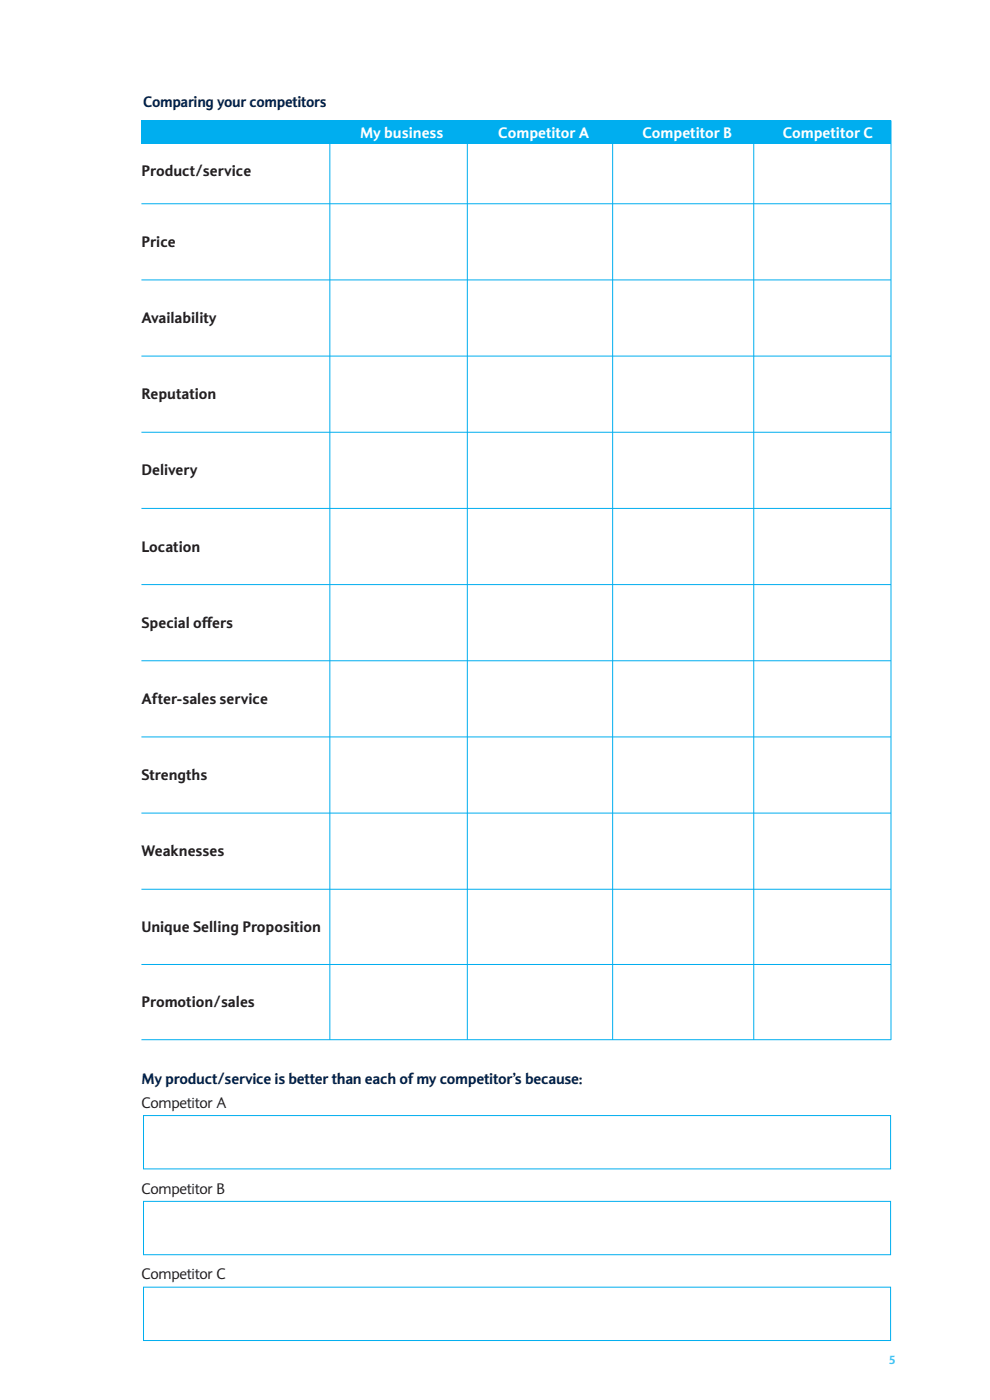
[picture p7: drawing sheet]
<svg xmlns="http://www.w3.org/2000/svg" width="210mm" height="297mm" viewBox="0 0 210 297" stroke-linecap="round" stroke-linejoin="round" font-family="sans-serif">
<defs><g id="words">
<g font-size="3.2" fill="#00234e">
<text x="30.4" y="22.8">Comparing your competitors</text>
<text x="30" y="229.9">My product/service is better than each of my competitor’s because:</text>
</g>
<g font-size="3.2" fill="#fff">
<text x="76.4" y="29.2">My business</text>
<text x="105.7" y="29.2">Competitor A</text>
<text x="136.3" y="29.2">Competitor B</text>
<text x="166" y="29.2">Competitor C</text>
</g>
<g font-size="3.2" fill="#231f20">
<text x="30" y="37.4">Product/service</text>
<text x="30" y="52.4">Price</text>
<text x="30" y="68.5">Availability</text>
<text x="30" y="84.7">Reputation</text>
<text x="30" y="100.9">Delivery</text>
<text x="30" y="117">Location</text>
<text x="30" y="133.2">Special offers</text>
<text x="30" y="149.3">After-sales service</text>
<text x="30" y="165.5">Strengths</text>
<text x="30" y="181.7">Weaknesses</text>
<text x="30" y="197.8">Unique Selling Proposition</text>
<text x="30" y="213.6">Promotion/sales</text>
<text x="30" y="235">Competitor A</text>
<text x="30" y="253.2">Competitor B</text>
<text x="30" y="271.4">Competitor C</text>
</g>
<text font-size="2.5" fill="#40c7f4" x="188.6" y="289.5">5</text>
</g></defs>
<path d="M30 25.6h159v5h-159z" fill="#00aeef"/>
<g fill="none" stroke="#00aeef" stroke-width=".21">
<path d="M70 26.6v194M99.1 26.6v194M130 26.6v194M159.9 26.6v194M189 25.6v195M30 43.2h159M30 59.4h159M30 75.5h159M30 91.7h159M30 107.9h159M30 124h159M30 140.2h159"/>
<path d="M30 156.3h159M30 172.5h159M30 188.7h159M30 204.6h159M30 220.6h159"/>
</g>
<path d="M30.4 273.1h158.5v11.3h-158.5z" fill="#fff"/>
<path d="M30.4 273.1h158.5v11.3h-158.5z" fill="none" stroke="#00aeef" stroke-width=".21"/>
<path d="M30.4 254.9h158.5v11.3h-158.5z" fill="#fff"/>
<path d="M30.4 254.9h158.5v11.3h-158.5z" fill="none" stroke="#00aeef" stroke-width=".21"/>
<path d="M30.4 236.7h158.5v11.3h-158.5z" fill="#fff"/>
<path d="M30.4 236.7h158.5v11.3h-158.5z" fill="none" stroke="#00aeef" stroke-width=".21"/>
<use href="#words"/>
</svg>
